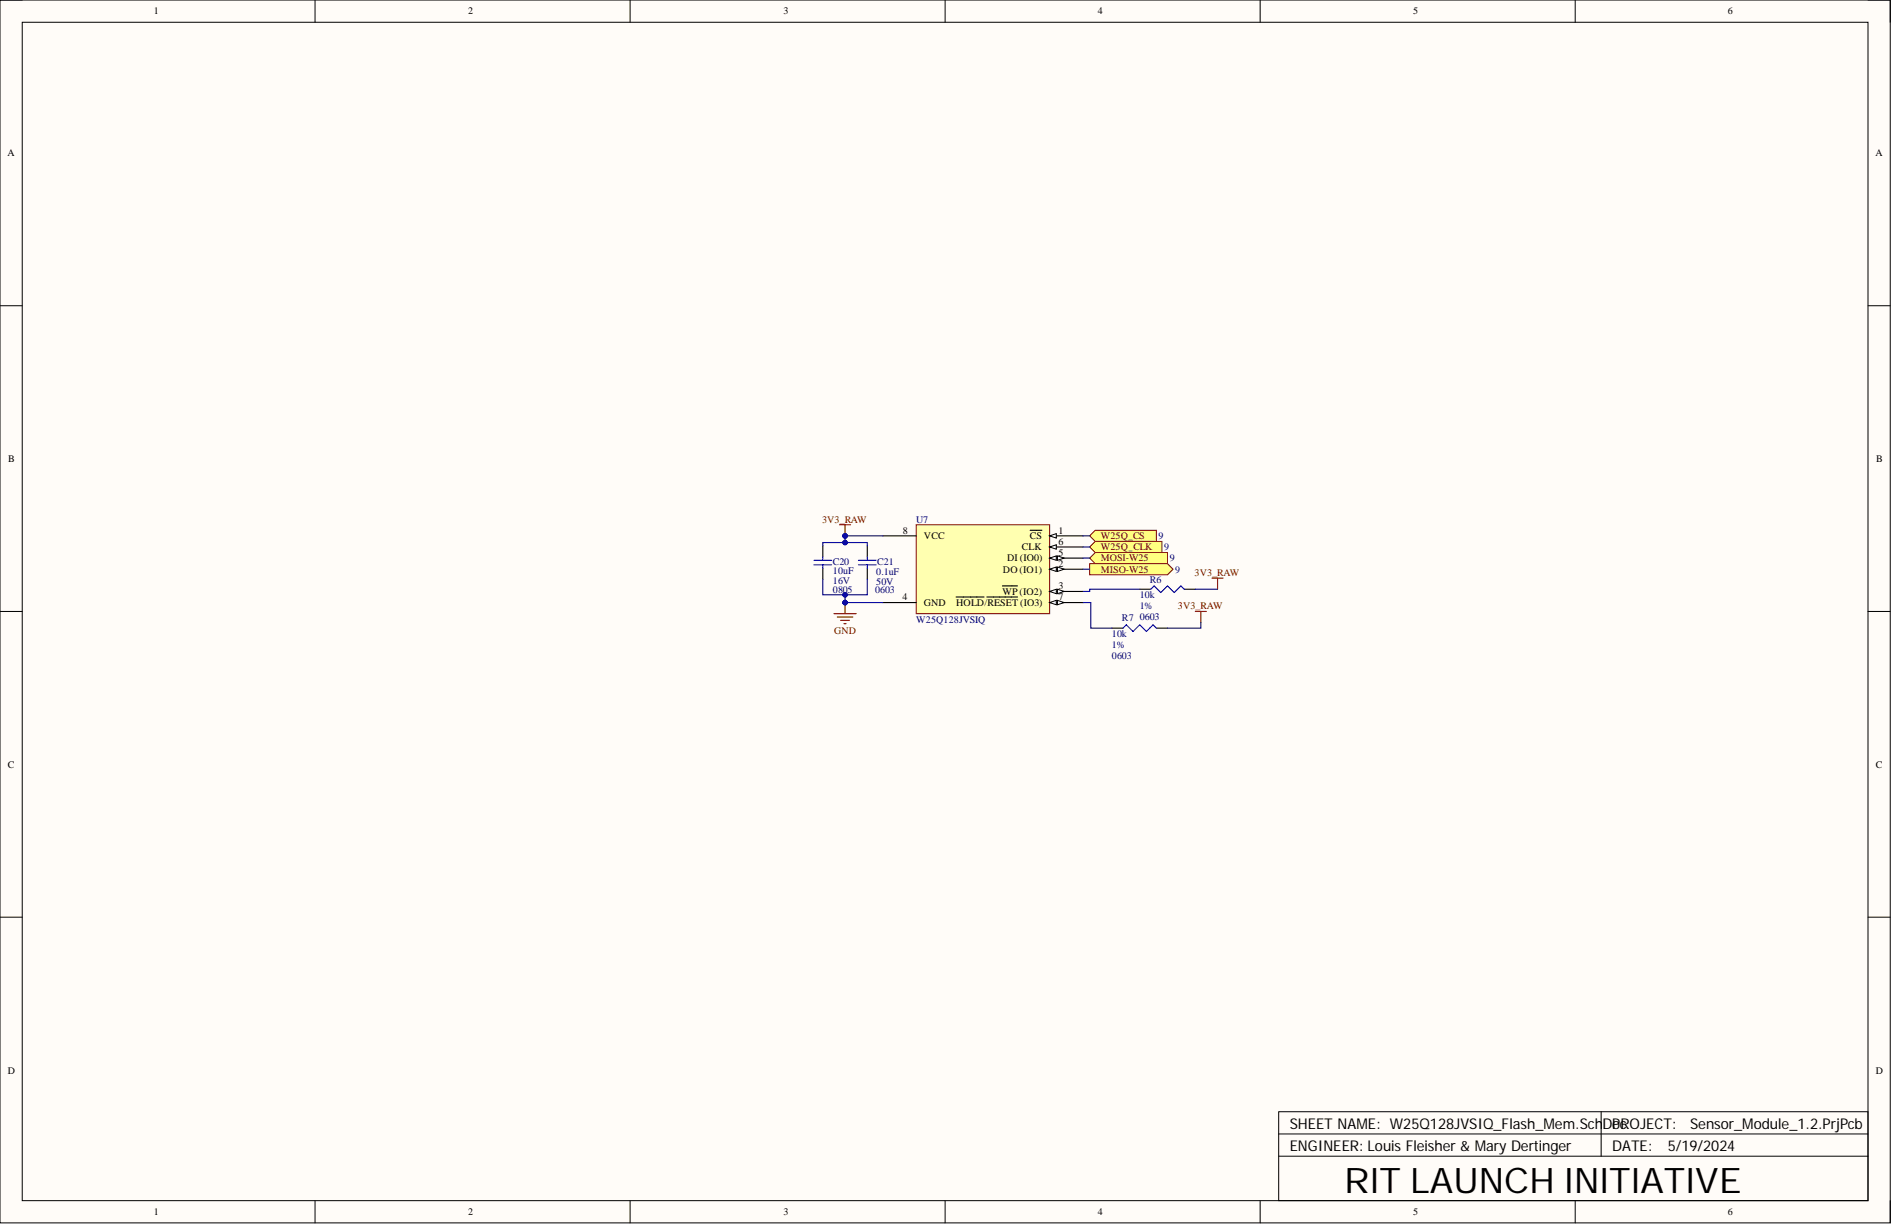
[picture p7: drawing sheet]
<svg xmlns="http://www.w3.org/2000/svg" width="431mm" height="279mm" viewBox="0 0 431 279" stroke-linecap="round" stroke-linejoin="round" font-family="sans-serif">
<defs><g id="words">
<text font-size="8" x="306.2" y="271.7">RIT LAUNCH INITIATIVE</text>
<g font-size="3.4">
<text x="293.8" y="257">SHEET NAME: W25Q128JVSIQ_Flash_Mem.Sch</text>
<text x="365.1" y="257">Doc</text>
<text x="367.3" y="257">PROJECT:</text>
<text x="385" y="257">Sensor_Module_1.2.PrjPcb</text>
<text x="293.8" y="262.1">ENGINEER: Louis Fleisher &amp; Mary Dertinger</text>
<text x="367.3" y="262.1">DATE:</text>
<text x="379.9" y="262.1">5/19/2024</text>
</g>
<g font-size="2.3">
<text x="35" y="3.3">1</text>
<text x="106.6" y="3.3">2</text>
<text x="178.5" y="3.3">3</text>
<text x="250.1" y="3.3">4</text>
<text x="321.9" y="3.3">5</text>
<text x="393.6" y="3.3">6</text>
<text x="1.7" y="35.6">A</text>
<text x="427.2" y="35.6">A</text>
<text x="1.9" y="105.2">B</text>
<text x="427.4" y="105.2">B</text>
<text x="205.7" y="121.5">8</text>
<text x="210.5" y="122.8">VCC</text>
<text x="232.8" y="125.3">CLK</text>
<text x="234.6" y="122.8">CS</text>
<text x="241.1" y="121.5">1</text>
<text x="241.1" y="124">6</text>
<text x="228.5" y="130.4">DO (IO1)</text>
<text x="229.4" y="127.8">DI (IO0)</text>
<text x="241.1" y="129.1">2</text>
<text x="241.1" y="126.6">5</text>
<text x="205.6" y="136.7">4</text>
<text x="210.5" y="138">GND</text>
<text x="217.8" y="138">HOLD/RESET (IO3)</text>
<text x="228.4" y="135.4">WP (IO2)</text>
<text x="241.1" y="134.2">3</text>
<text x="241.1" y="136.7">7</text>
<text x="1.8" y="174.8">C</text>
<text x="427.3" y="174.8">C</text>
<text x="1.8" y="244.5">D</text>
<text x="427.3" y="244.5">D</text>
<text x="35" y="276.7">1</text>
<text x="106.6" y="276.7">2</text>
<text x="178.5" y="276.7">3</text>
<text x="250.1" y="276.7">4</text>
<text x="321.9" y="276.7">5</text>
<text x="393.6" y="276.7">6</text>
</g>
<g font-size="2.3" fill="#800000">
<text x="187.3" y="119">3V3_RAW</text>
<text x="250.8" y="122.8">W25Q_CS</text>
<text x="250.8" y="125.3">W25Q_CLK</text>
<text x="250.8" y="127.8">MOSI-W25</text>
<text x="250.8" y="130.4">MISO-W25</text>
<text x="272.1" y="131.1">3V3_RAW</text>
<text x="268.3" y="138.7">3V3_RAW</text>
<text x="190.1" y="144.3">GND</text>
</g>
<g font-size="2.3" fill="#000080">
<text x="208.7" y="119">U7</text>
<text x="263.9" y="122.8">9</text>
<text x="265.2" y="125.3">9</text>
<text x="189.7" y="130.6">10uF</text>
<text x="189.7" y="128.6">C20</text>
<text x="199.6" y="130.9">0.1uF</text>
<text x="199.8" y="128.6">C21</text>
<text x="266.5" y="127.8">9</text>
<text x="267.7" y="130.4">9</text>
<text x="189.7" y="132.9">16V</text>
<text x="189.7" y="134.9">0805</text>
<text x="199.3" y="134.9">0603</text>
<text x="199.6" y="133.2">50V</text>
<text x="259.6" y="136.2">10k</text>
<text x="261.9" y="132.7">R6</text>
<text x="208.7" y="141.8">W25Q128JVSIQ</text>
<text x="255.6" y="141.5">R7</text>
<text x="259.6" y="138.7">1%</text>
<text x="259.6" y="141.3">0603</text>
<text x="253.3" y="145.1">10k</text>
<text x="253.3" y="147.6">1%</text>
<text x="253.3" y="150.1">0603</text>
</g>
</g></defs>
<path d="M0 0h430.6v278.5h-430.6z" fill-rule="evenodd" fill="#fffcf8"/>
<path d="M0 0h430.6v278.5h-430.6z" fill="none" stroke="#000" stroke-width=".23"/>
<path d="M5.1 5.1h420.4v268.3h-420.4z" fill-rule="evenodd" fill="#fffcf8"/>
<g fill="none" stroke="#000" stroke-width=".23">
<path d="M0 0h5.1M5.1 5.1h420.4v268.3h-420.4zM71.8 0v5.1M143.5 0v5.1M215.3 0v5.1M287.1 0v5.1M358.8 0v5.1M425.5 0h5.1v5.1M0 69.6h5.1M425.5 69.6h5.1M0 139.2h5.1M425.5 139.2h5.1"/>
<path d="M0 208.9h5.1M425.5 208.9h5.1M291.3 253.2h134.2v20.2h-134.2zM291.3 258.2h134.2M364.7 253.2v10.1M71.8 273.4v5.1M143.5 273.4v5.1M215.3 273.4v5.1M287.1 273.4v5.1M291.3 263.3h134.2M358.8 273.4v5.1M430.6 273.4v5.1"/>
</g>
<path d="M208.7 119.5h30.4v20.2h-30.4z" fill-rule="evenodd" fill="#ffffb0"/>
<path d="M208.7 119.5h30.4v20.2h-30.4z" fill="none" stroke="#800000" stroke-width=".23"/>
<path d="M239.1 122h7.6" fill="none" stroke="#000" stroke-width=".25"/>
<path d="M239.1 122l1.5-.5v1z" fill="#f8fcff"/>
<path d="M239.1 122l1.5-.5v1z" fill="none" stroke="#000" stroke-width=".23"/>
<path d="M234.7 120.8h2.6M239.1 129.6h7.6" fill="none" stroke="#000" stroke-width=".25"/>
<path d="M239.1 129.6l1.5-.5v1z" fill="#f8fcff"/>
<path d="M239.1 129.6l1.5-.5v1z" fill="none" stroke="#000" stroke-width=".23"/>
<path d="M240.9 129.1l1.5 .5-1.5 .5z" fill="#f8fcff"/>
<path d="M240.9 129.1l1.5 .5-1.5 .5z" fill="none" stroke="#000" stroke-width=".23"/>
<path d="M239.1 134.7h7.6" fill="none" stroke="#000" stroke-width=".25"/>
<path d="M239.1 134.7l1.5-.5v1z" fill="#f8fcff"/>
<path d="M239.1 134.7l1.5-.5v1z" fill="none" stroke="#000" stroke-width=".23"/>
<path d="M240.9 134.2l1.5 .5-1.5 .5z" fill="#f8fcff"/>
<path d="M240.9 134.2l1.5 .5-1.5 .5z" fill="none" stroke="#000" stroke-width=".23"/>
<path d="M201.1 137.2h7.6M228.4 133.4h3.4M239.1 127.1h7.6" fill="none" stroke="#000" stroke-width=".25"/>
<path d="M239.1 127.1l1.5-.5v1z" fill="#f8fcff"/>
<path d="M239.1 127.1l1.5-.5v1z" fill="none" stroke="#000" stroke-width=".23"/>
<path d="M240.9 126.6l1.5 .5-1.5 .5z" fill="#f8fcff"/>
<path d="M240.9 126.6l1.5 .5-1.5 .5z" fill="none" stroke="#000" stroke-width=".23"/>
<path d="M239.1 124.6h7.6" fill="none" stroke="#000" stroke-width=".25"/>
<path d="M239.1 124.6l1.5-.6v1.1z" fill="#f8fcff"/>
<path d="M239.1 124.6l1.5-.6v1.1z" fill="none" stroke="#000" stroke-width=".23"/>
<path d="M239.1 137.2h7.6" fill="none" stroke="#000" stroke-width=".25"/>
<path d="M239.1 137.2l1.5-.5v1z" fill="#f8fcff"/>
<path d="M239.1 137.2l1.5-.5v1z" fill="none" stroke="#000" stroke-width=".23"/>
<path d="M240.9 136.7l1.5 .5-1.5 .5z" fill="#f8fcff"/>
<path d="M240.9 136.7l1.5 .5-1.5 .5z" fill="none" stroke="#000" stroke-width=".23"/>
<path d="M201.1 122h7.6M217.8 135.9h6.3M224.8 135.9h7" fill="none" stroke="#000" stroke-width=".25"/>
<path d="M191.2 119.5h2.6M192.5 119.5v2.5" fill="none" stroke="#800000" stroke-width=".25"/>
<circle cx="192.5" cy="122" r=".51" fill="#000080"/>
<circle cx="192.5" cy="122" r=".51" fill="none" stroke="#000080" stroke-width=".23"/>
<path d="M190 139.7h5M192.5 137.2v2.5M190.7 140.5h3.6M191.5 141.3h2M192.2 142h.6" fill="none" stroke="#800000" stroke-width=".25"/>
<circle cx="192.5" cy="137.2" r=".51" fill="#000080"/>
<circle cx="192.5" cy="137.2" r=".51" fill="none" stroke="#000080" stroke-width=".23"/>
<path d="M248.2 122l1.3-1.2h13.9v2.5h-13.9z" fill-rule="evenodd" fill="#ffff80"/>
<path d="M248.2 122l1.3-1.2h13.9v2.5h-13.9z" fill="none" stroke="#800000" stroke-width=".23"/>
<path d="M248.2 124.6l1.3-1.3h15.2v2.5h-15.2z" fill-rule="evenodd" fill="#ffff80"/>
<path d="M248.2 124.6l1.3-1.3h15.2v2.5h-15.2z" fill="none" stroke="#800000" stroke-width=".23"/>
<path d="M248.2 127.1l1.3-1.3h16.5v2.6h-16.5z" fill-rule="evenodd" fill="#ffff80"/>
<path d="M248.2 127.1l1.3-1.3h16.5v2.6h-16.5z" fill="none" stroke="#800000" stroke-width=".23"/>
<path d="M248.2 128.4h17.8l1.2 1.2-1.2 1.3h-17.8z" fill-rule="evenodd" fill="#ffff80"/>
<path d="M248.2 128.4h17.8l1.2 1.2-1.2 1.3h-17.8z" fill="none" stroke="#800000" stroke-width=".23"/>
<path d="M187.4 124.3v2.5M187.4 129.4v2.5M197.6 124.3v2.5M197.6 129.4v2.5M259.6 134.2h2.6M269.8 134.2h2.5M253.3 143h2.5M263.4 143h2.6" fill="none" stroke="#000" stroke-width=".25"/>
<path d="M185.4 127.6h4.1M185.4 128.6h4.1M187.4 126.8v.8M187.4 128.6v.8M195.5 127.6h4.1M195.5 128.6h4.1M197.6 126.8v.8M197.6 128.6v.8M262.2 134.2l.7-.8 1.5 1.5 1.6-1.5 1.5 1.5 1.5-1.5 .8 .8M255.8 143l.8-.7 1.5 1.5 1.5-1.5 1.5 1.5 1.6-1.5 .7 .7" fill="none" stroke="#00f" stroke-width=".25"/>
<path d="M272.3 139.2h2.5M273.6 139.2v2.6M276.1 131.6h2.5M277.4 131.6v2.6" fill="none" stroke="#800000" stroke-width=".25"/>
<path d="M192.5 137.2h8.6M246.7 122h1.5M246.7 124.6h1.5M246.7 127.1h1.5M246.7 129.6h1.5" fill="none" stroke="#000080" stroke-width=".25"/>
<circle cx="192.5" cy="137.2" r=".51" fill="#000080"/>
<circle cx="192.5" cy="137.2" r=".51" fill="none" stroke="#000080" stroke-width=".23"/>
<path d="M187.4 131.9v3.5h10.2v-3.5" fill="none" stroke="#000080" stroke-width=".25"/>
<circle cx="192.5" cy="135.4" r=".51" fill="#000080"/>
<circle cx="192.5" cy="135.4" r=".51" fill="none" stroke="#000080" stroke-width=".23"/>
<path d="M192.5 135.4v1.8" fill="none" stroke="#000080" stroke-width=".25"/>
<circle cx="192.5" cy="135.4" r=".51" fill="#000080"/>
<circle cx="192.5" cy="135.4" r=".51" fill="none" stroke="#000080" stroke-width=".23"/>
<circle cx="192.5" cy="137.2" r=".51" fill="#000080"/>
<circle cx="192.5" cy="137.2" r=".51" fill="none" stroke="#000080" stroke-width=".23"/>
<path d="M192.5 123.5h-5.1v.8" fill="none" stroke="#000080" stroke-width=".25"/>
<circle cx="192.5" cy="123.5" r=".51" fill="#000080"/>
<circle cx="192.5" cy="123.5" r=".51" fill="none" stroke="#000080" stroke-width=".23"/>
<path d="M192.5 122v1.5h5.1v.8" fill="none" stroke="#000080" stroke-width=".25"/>
<circle cx="192.5" cy="122" r=".51" fill="#000080"/>
<circle cx="192.5" cy="122" r=".51" fill="none" stroke="#000080" stroke-width=".23"/>
<circle cx="192.5" cy="123.5" r=".51" fill="#000080"/>
<circle cx="192.5" cy="123.5" r=".51" fill="none" stroke="#000080" stroke-width=".23"/>
<path d="M192.5 122h8.6" fill="none" stroke="#000080" stroke-width=".25"/>
<circle cx="192.5" cy="122" r=".51" fill="#000080"/>
<circle cx="192.5" cy="122" r=".51" fill="none" stroke="#000080" stroke-width=".23"/>
<path d="M246.7 137.2h1.8v5.8h4.8M259.6 134.2h-11.4v.5h-1.5M272.3 134.2h5.1M273.6 141.8v1.2h-7.6" fill="none" stroke="#000080" stroke-width=".25"/>
<use href="#words"/>
</svg>
